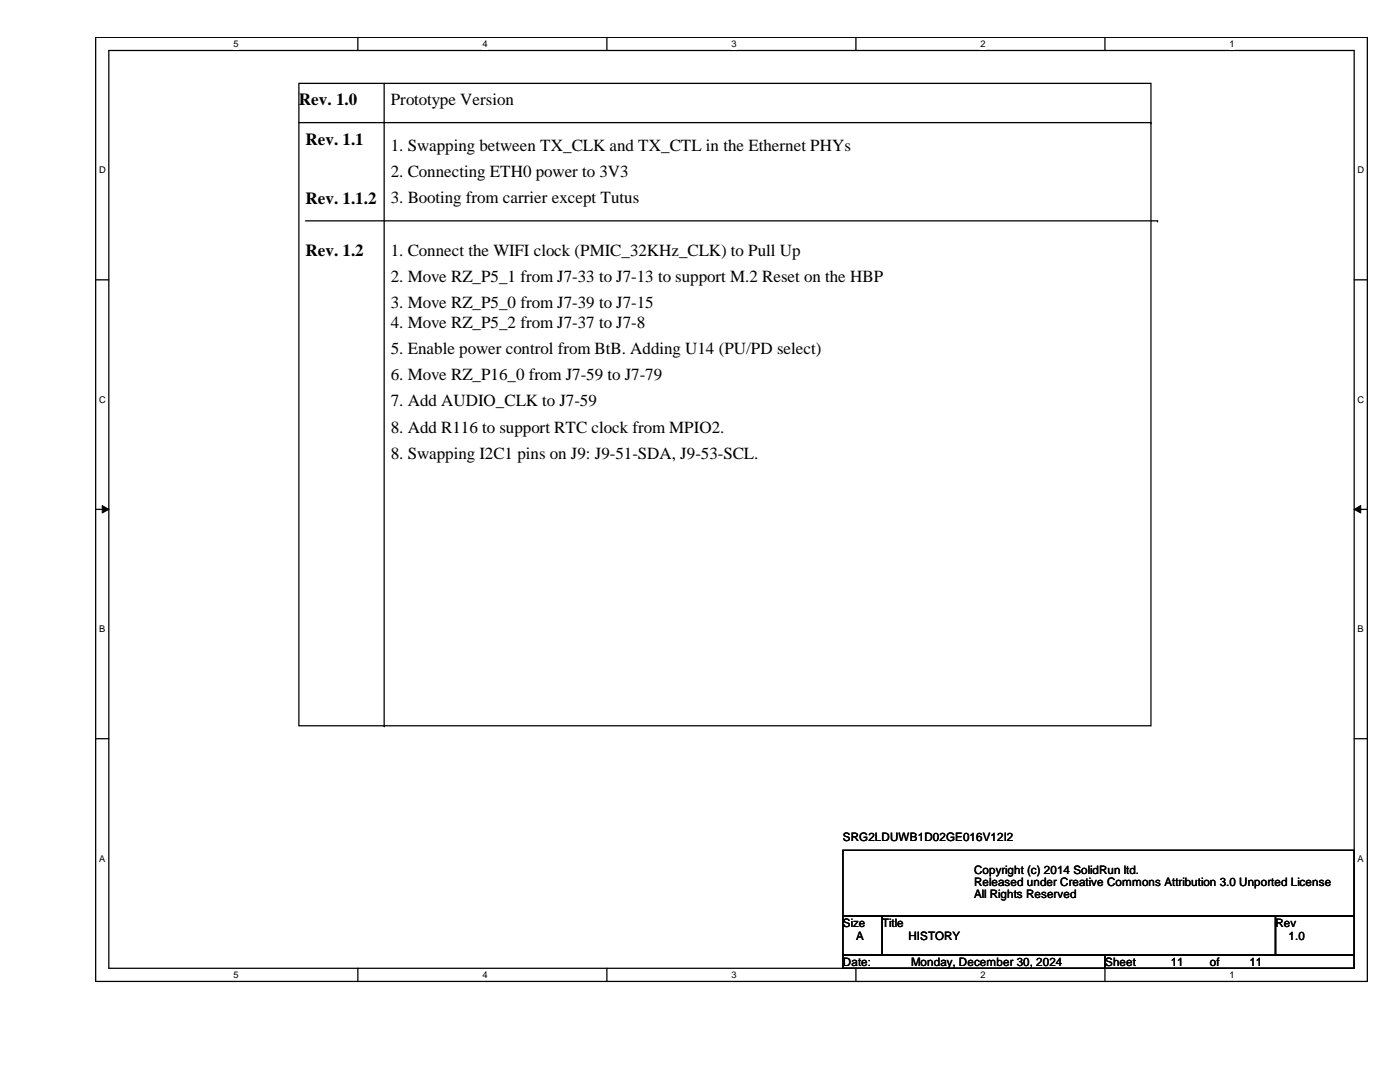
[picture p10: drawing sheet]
<svg xmlns="http://www.w3.org/2000/svg" width="279mm" height="216mm" viewBox="0 0 279 216" stroke-linecap="round" stroke-linejoin="round" font-family="sans-serif">
<defs><g id="words">
<g font-size="3.4">
<text x="59.6" y="21">Rev. 1.0</text>
<text x="78" y="20.9">Prototype Version</text>
<text x="61" y="28.9">Rev. 1.1</text>
<text x="78" y="30.1">1. Swapping between TX_CLK and TX_CTL in the Ethernet PHYs</text>
<text x="78" y="35.3">2. Connecting ETH0 power to 3V3</text>
<text x="61" y="40.6">Rev. 1.1.2</text>
<text x="78" y="40.6">3. Booting from carrier except Tutus</text>
<text x="61" y="51.1">Rev. 1.2</text>
<text x="78" y="51">1. Connect the WIFI clock (PMIC_32KHz_CLK) to Pull Up</text>
<text x="78" y="56.3">2. Move RZ_P5_1 from J7-33 to J7-13 to support M.2 Reset on the HBP</text>
<text x="78" y="61.5">3. Move RZ_P5_0 from J7-39 to J7-15</text>
<text x="78" y="65.4">4. Move RZ_P5_2 from J7-37 to J7-8</text>
<text x="78" y="70.7">5. Enable power control from BtB. Adding U14 (PU/PD select)</text>
<text x="78" y="75.9">6. Move RZ_P16_0 from J7-59 to J7-79</text>
<text x="78" y="81.1">7. Add AUDIO_CLK to J7-59</text>
<text x="78" y="86.3">8. Add R116 to support RTC clock from MPIO2.</text>
<text x="78" y="91.6">8. Swapping I2C1 pins on J9: J9-51-SDA, J9-53-SCL.</text>
</g>
<g font-size="2.3">
<text x="168.2" y="167.9">SRG2LDUWB1D02GE016V12I2</text>
<text x="194.4" y="174.5">Copyright (c) 2014 SolidRun ltd.</text>
<text x="194.4" y="176.9">Released under Creative Commons Attribution 3.0 Unported License</text>
<text x="194.4" y="179.3">All Rights Reserved</text>
<text x="168.2" y="184.9">Size</text>
<text x="176.1" y="184.9">Title</text>
<text x="254.6" y="184.9">Rev</text>
<text x="170.9" y="187.5">A</text>
<text x="181.3" y="187.5">HISTORY</text>
<text x="257.2" y="187.5">1.0</text>
<text x="168.2" y="192.7">Date:</text>
<text x="181.8" y="192.7">Monday, December 30, 2024</text>
<text x="220.6" y="192.7">Sheet</text>
<text x="233.6" y="192.7">11</text>
<text x="241.5" y="192.7">of</text>
<text x="249.3" y="192.7">11</text>
</g>
<g font-size="1.9">
<text x="46.6" y="9.4">5</text>
<text x="96.3" y="9.4">4</text>
<text x="146" y="9.4">3</text>
<text x="195.7" y="9.4">2</text>
<text x="245.4" y="9.4">1</text>
<text x="19.8" y="34.6">D</text>
<text x="270.9" y="34.6">D</text>
<text x="19.8" y="80.3">C</text>
<text x="270.9" y="80.3">C</text>
<text x="19.8" y="126.2">B</text>
<text x="270.9" y="126.2">B</text>
<text x="19.8" y="171.9">A</text>
<text x="270.9" y="171.9">A</text>
<text x="46.6" y="195.2">5</text>
<text x="96.3" y="195.2">4</text>
<text x="146" y="195.2">3</text>
<text x="195.7" y="195.2">2</text>
<text x="245.4" y="195.2">1</text>
</g>
</g></defs>
<path d="M19.1 7.5h253.8v188.3h-253.8zM21.7 10.1h248.6v183.1h-248.6z" fill="none" stroke="#000" stroke-width=".25"/>
<g fill="#fff">
<path d="M46.6 7.7h1v2.1h-1z"/>
<path d="M46.6 193.5h1v2.1h-1z"/>
</g>
<path d="M71.4 7.5v2.6M71.4 193.2v2.6" fill="none" stroke="#000" stroke-width=".25"/>
<g fill="#fff">
<path d="M96.3 7.7h1v2.1h-1z"/>
<path d="M96.3 193.5h1v2.1h-1z"/>
</g>
<path d="M121.1 7.5v2.6M121.1 193.2v2.6" fill="none" stroke="#000" stroke-width=".25"/>
<g fill="#fff">
<path d="M146 7.7h1v2.1h-1z"/>
<path d="M146 193.5h1v2.1h-1z"/>
</g>
<path d="M170.8 7.5v2.6M170.8 193.2v2.6" fill="none" stroke="#000" stroke-width=".25"/>
<g fill="#fff">
<path d="M195.7 7.7h1v2.1h-1z"/>
<path d="M195.7 193.5h1v2.1h-1z"/>
</g>
<path d="M220.5 7.5v2.6M220.5 193.2v2.6" fill="none" stroke="#000" stroke-width=".25"/>
<g fill="#fff">
<path d="M245.4 7.7h1v2.1h-1z"/>
<path d="M245.4 193.5h1v2.1h-1z"/>
<path d="M19.8 32.9h1.3v2.1h-1.3z"/>
<path d="M270.9 32.9h1.3v2.1h-1.3z"/>
<path d="M19.8 78.7h1.3v2.1h-1.3z"/>
<path d="M270.9 78.7h1.3v2.1h-1.3z"/>
</g>
<path d="M19.1 55.8h2.6M270.3 55.8h2.6" fill="none" stroke="#000" stroke-width=".25"/>
<g fill="#fff">
<path d="M19.8 124.5h1.2v2.1h-1.2z"/>
<path d="M270.9 124.5h1.3v2.1h-1.3z"/>
</g>
<path d="M19.1 101.6h2.6M270.3 101.6h2.6" fill="none" stroke="#000" stroke-width=".25"/>
<path d="M20.4 100.9l1.3 .7-1.3 .8zM270.3 101.6l1.3-.7v1.5z" fill="#000"/>
<path d="M20.4 100.9l1.3 .7-1.3 .8zM270.3 101.6l1.3-.7v1.5z" fill="none" stroke="#000" stroke-width=".2"/>
<g fill="#fff">
<path d="M19.8 170.3h1.2v2h-1.2z"/>
<path d="M270.9 170.3h1.3v2h-1.3z"/>
</g>
<g fill="none" stroke="#000" stroke-width=".25">
<path d="M59.6 16.6h170.1v128.2h-170.1zM76.7 16.6v128.2M59.6 24.5h170.1M229.7 24.5h.1M61 44.1h170M231 44.1h.1M19.1 147.4h2.6M76.7 144.8h.1M270.3 147.4h2.6M168.2 169.7h102.1v13.1h-102.1zM168.2 182.8h7.9v7.8h-7.9zM168.2 190.6h52.4v2.6h-52.4z"/>
<path d="M176.1 182.8h78.5v7.8h-78.5zM220.6 190.6h49.7v2.6h-49.7zM254.6 182.8h15.7v7.8h-15.7z"/>
</g>
<use href="#words"/>
</svg>
